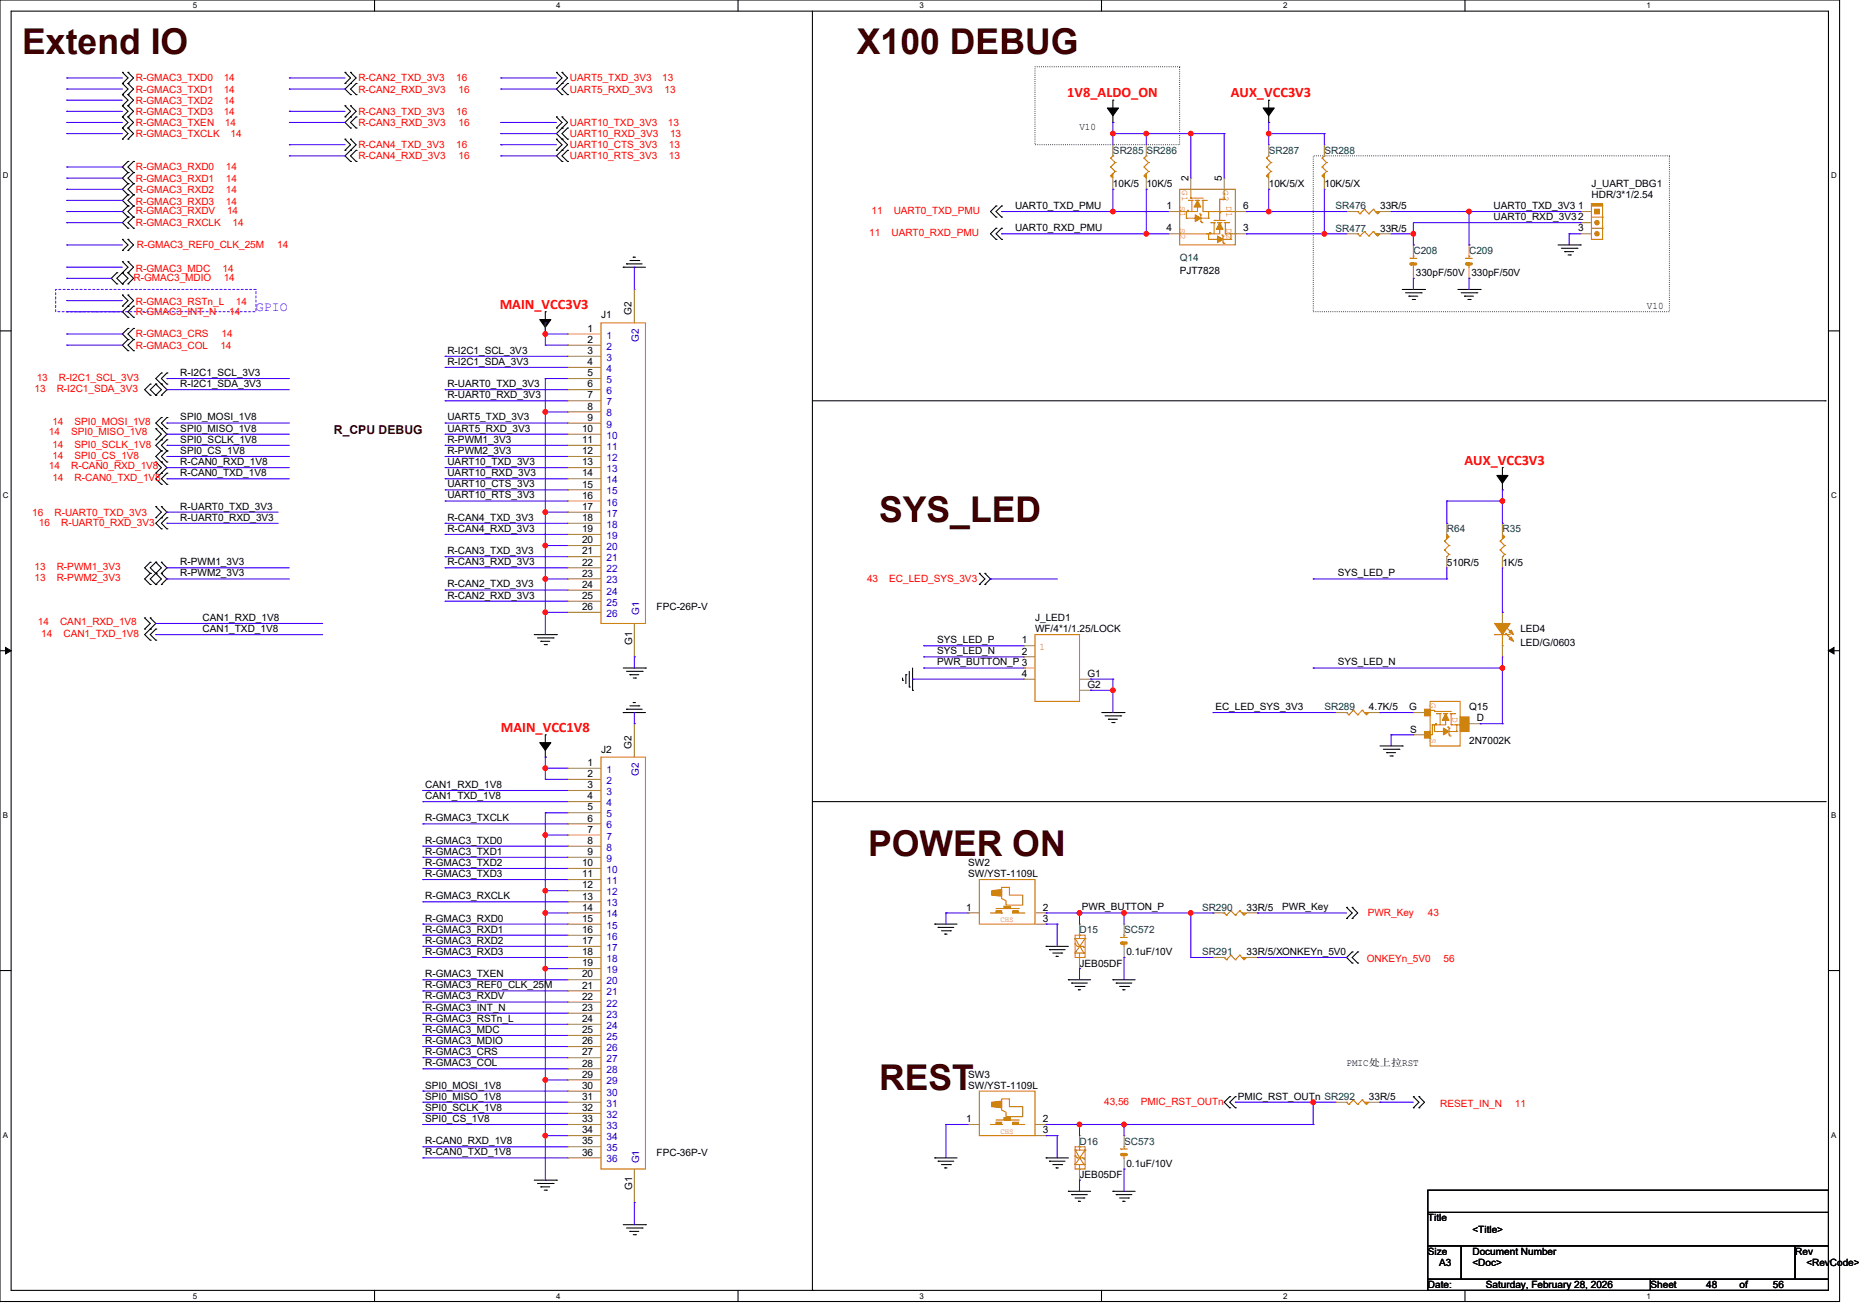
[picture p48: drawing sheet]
<svg xmlns="http://www.w3.org/2000/svg" width="297mm" height="210mm" viewBox="0 0 297 210" stroke-linecap="round" stroke-linejoin="round" font-family="sans-serif">
<defs><g id="words">
<g font-size="5.7" fill="#400000">
<text x="3.6" y="8.7">Extend IO</text>
<text x="136.9" y="8.7">X100 DEBUG</text>
<text x="140.5" y="83.4">SYS_LED</text>
<text x="138.7" y="136.7">POWER ON</text>
<text x="140.5" y="174.1">REST</text>
</g>
<g font-size="2.3" fill="#f00">
<text x="170.5" y="15.5">1V8_ALDO_ON</text>
<text x="196.7" y="15.5">AUX_VCC3V3</text>
<text x="79.8" y="49.3">MAIN_VCC3V3</text>
<text x="234" y="74.2">AUX_VCC3V3</text>
<text x="80" y="116.9">MAIN_VCC1V8</text>
</g>
<text font-size="2.1" fill="#8000ff" x="40.9" y="49.7">GPIO</text>
<text font-size="1.9" fill="#400000" x="53.3" y="69.4">R_CPU DEBUG</text>
<g font-size="1.6" fill="#f00">
<text x="21.7" y="13">R-GMAC3_TXD0</text>
<text x="21.7" y="14.8">R-GMAC3_TXD1</text>
<text x="21.7" y="16.6">R-GMAC3_TXD2</text>
<text x="35.7" y="13">14</text>
<text x="35.7" y="14.8">14</text>
<text x="35.7" y="16.6">14</text>
<text x="57.3" y="13">R-CAN2_TXD_3V3</text>
<text x="57.3" y="14.8">R-CAN2_RXD_3V3</text>
<text x="72.9" y="13">16</text>
<text x="73.3" y="14.8">16</text>
<text x="91" y="13">UART5_TXD_3V3</text>
<text x="91" y="14.8">UART5_RXD_3V3</text>
<text x="105.8" y="13">13</text>
<text x="106.2" y="14.8">13</text>
<text x="21.7" y="18.3">R-GMAC3_TXD3</text>
<text x="21.7" y="20.1">R-GMAC3_TXEN</text>
<text x="21.7" y="21.9">R-GMAC3_TXCLK</text>
<text x="35.7" y="18.3">14</text>
<text x="35.9" y="20.1">14</text>
<text x="36.8" y="21.9">14</text>
<text x="57.3" y="18.3">R-CAN3_TXD_3V3</text>
<text x="57.3" y="20.1">R-CAN3_RXD_3V3</text>
<text x="57.3" y="23.7">R-CAN4_TXD_3V3</text>
<text x="72.9" y="18.3">16</text>
<text x="72.9" y="23.7">16</text>
<text x="73.3" y="20.1">16</text>
<text x="91" y="20.1">UART10_TXD_3V3</text>
<text x="91" y="21.9">UART10_RXD_3V3</text>
<text x="91" y="23.7">UART10_CTS_3V3</text>
<text x="106.7" y="20.1">13</text>
<text x="106.9" y="23.7">13</text>
<text x="107" y="21.9">13</text>
<text x="21.7" y="27.2">R-GMAC3_RXD0</text>
<text x="21.7" y="29">R-GMAC3_RXD1</text>
<text x="36.1" y="27.2">14</text>
<text x="36.1" y="29">14</text>
<text x="57.3" y="25.4">R-CAN4_RXD_3V3</text>
<text x="73.3" y="25.4">16</text>
<text x="91" y="25.4">UART10_RTS_3V3</text>
<text x="106.9" y="25.4">13</text>
<text x="21.7" y="30.8">R-GMAC3_RXD2</text>
<text x="21.7" y="32.7">R-GMAC3_RXD3</text>
<text x="21.7" y="34.2">R-GMAC3_RXDV</text>
<text x="36.1" y="30.8">14</text>
<text x="36.1" y="32.7">14</text>
<text x="36.3" y="34.2">14</text>
<text x="139.2" y="34.2">11</text>
<text x="142.8" y="34.2">UART0_TXD_PMU</text>
<text x="21.7" y="36.1">R-GMAC3_RXCLK</text>
<text x="21.9" y="39.7">R-GMAC3_REF0_CLK_25M</text>
<text x="37.2" y="36.1">14</text>
<text x="44.3" y="39.7">14</text>
<text x="138.9" y="37.7">11</text>
<text x="142.4" y="37.7">UART0_RXD_PMU</text>
<text x="21.3" y="44.8">R-GMAC3_MDIO</text>
<text x="21.7" y="43.4">R-GMAC3_MDC</text>
<text x="35.6" y="43.4">14</text>
<text x="35.7" y="44.8">14</text>
<text x="21.7" y="48.7">R-GMAC3_RSTn_L</text>
<text x="21.7" y="50.3">R-GMAC3_INT_N</text>
<text x="21.7" y="53.9">R-GMAC3_CRS</text>
<text x="35.4" y="53.9">14</text>
<text x="36.6" y="50.3">14</text>
<text x="37.7" y="48.7">14</text>
<text x="21.7" y="55.7">R-GMAC3_COL</text>
<text x="35.2" y="55.7">14</text>
<text x="5.5" y="62.6">13</text>
<text x="5.9" y="60.8">13</text>
<text x="9.1" y="62.6">R-I2C1_SDA_3V3</text>
<text x="9.4" y="60.8">R-I2C1_SCL_3V3</text>
<text x="7.8" y="69.5">14</text>
<text x="8.4" y="67.9">14</text>
<text x="8.4" y="71.5">14</text>
<text x="11.4" y="69.5">SPI0_MISO_1V8</text>
<text x="11.9" y="67.9">SPI0_MOSI_1V8</text>
<text x="11.9" y="71.5">SPI0_SCLK_1V8</text>
<text x="7.8" y="74.9">14</text>
<text x="8.4" y="73.3">14</text>
<text x="8.4" y="76.8">14</text>
<text x="11.4" y="74.9">R-CAN0_RXD_1V8</text>
<text x="11.9" y="73.3">SPI0_CS_1V8</text>
<text x="11.9" y="76.8">R-CAN0_TXD_1V8</text>
<text x="5.2" y="82.3">16</text>
<text x="6.2" y="83.9">16</text>
<text x="8.7" y="82.3">R-UART0_TXD_3V3</text>
<text x="9.8" y="83.9">R-UART0_RXD_3V3</text>
<text x="5.5" y="91">13</text>
<text x="5.5" y="92.8">13</text>
<text x="9.1" y="91">R-PWM1_3V3</text>
<text x="9.1" y="92.8">R-PWM2_3V3</text>
<text x="138.5" y="93">43</text>
<text x="142.1" y="93">EC_LED_SYS_3V3</text>
<text x="6" y="99.8">14</text>
<text x="6.6" y="101.7">14</text>
<text x="9.6" y="99.8">CAN1_RXD_1V8</text>
<text x="10.1" y="101.7">CAN1_TXD_1V8</text>
<text x="218.5" y="146.3">PWR_Key</text>
<text x="228.1" y="146.3">43</text>
<text x="218.4" y="153.6">ONKEYn_5V0</text>
<text x="230.6" y="153.6">56</text>
<text x="176.4" y="176.4">43,56</text>
<text x="182.3" y="176.4">PMIC_RST_OUTn</text>
<text x="230.1" y="176.8">RESET_IN_N</text>
<text x="242" y="176.8">11</text>
</g>
<g font-size="1.6">
<text x="172.5" y="20.8">V10</text>
<text x="177.8" y="29.9">10K/5</text>
<text x="183.1" y="29.9">10K/5</text>
<text x="189.9" y="29" transform="rotate(-90 189.9 29)">2</text>
<text x="195.2" y="29" transform="rotate(-90 195.2 29)">5</text>
<text x="202.7" y="29.9">10K/5/X</text>
<text x="211.6" y="29.9">10K/5/X</text>
<text x="254.3" y="29.9">J_UART_DBG1</text>
<text x="162.2" y="33.4">UART0_TXD_PMU</text>
<text x="186.3" y="33.4">1</text>
<text x="198.6" y="33.4">6</text>
<text x="220.5" y="33.4">33R/5</text>
<text x="238.6" y="35.1">UART0_RXD_3V32</text>
<text x="238.6" y="33.4">UART0_TXD_3V3</text>
<text x="252.1" y="33.4">1</text>
<text x="254.3" y="31.7">HDR/3*1/2.54</text>
<text x="162.2" y="36.9">UART0_RXD_PMU</text>
<text x="186.3" y="37">4</text>
<text x="198.6" y="37">3</text>
<text x="220.5" y="37">33R/5</text>
<text x="252.1" y="37">3</text>
<text x="188.5" y="43.8">PJT7828</text>
<text x="226.2" y="44.1">330pF/50V 330pF/50V</text>
<text x="93.9" y="53">1</text>
<text x="96" y="50.9">J1</text>
<text x="100.9" y="50.3" transform="rotate(-90 100.9 50.3)">G2</text>
<text x="263.1" y="49.3">V10</text>
<text x="71.5" y="56.5">R-I2C1_SCL_3V3</text>
<text x="71.5" y="58.3">R-I2C1_SDA_3V3</text>
<text x="93.9" y="54.7">2</text>
<text x="93.9" y="56.5">3</text>
<text x="93.9" y="58.3">4</text>
<text x="28.8" y="60">R-I2C1_SCL_3V3</text>
<text x="28.8" y="61.8">R-I2C1_SDA_3V3</text>
<text x="71.5" y="61.8">R-UART0_TXD_3V3</text>
<text x="71.5" y="63.6">R-UART0_RXD_3V3</text>
<text x="93.9" y="60.1">5</text>
<text x="93.9" y="61.9">6</text>
<text x="93.9" y="63.6">7</text>
<text x="93.9" y="65.4">8</text>
<text x="28.8" y="67.2">SPI0_MOSI_1V8</text>
<text x="28.8" y="68.9">SPI0_MISO_1V8</text>
<text x="28.8" y="70.7">SPI0_SCLK_1V8</text>
<text x="71.5" y="67.2">UART5_TXD_3V3</text>
<text x="71.5" y="68.9">UART5_RXD_3V3</text>
<text x="71.5" y="70.7">R-PWM1_3V3</text>
<text x="93" y="69">10</text>
<text x="93" y="70.7">11</text>
<text x="93.9" y="67.2">9</text>
<text x="28.8" y="72.5">SPI0_CS_1V8</text>
<text x="28.8" y="74.3">R-CAN0_RXD_1V8</text>
<text x="28.8" y="76">R-CAN0_TXD_1V8</text>
<text x="71.5" y="74.3">UART10_TXD_3V3</text>
<text x="71.5" y="76">UART10_RXD_3V3</text>
<text x="71.5" y="77.8">UART10_CTS_3V3</text>
<text x="71.5" y="72.5">R-PWM2_3V3</text>
<text x="93" y="72.5">12</text>
<text x="93" y="74.3">13</text>
<text x="93" y="76.1">14</text>
<text x="93" y="77.9">15</text>
<text x="28.8" y="81.4">R-UART0_TXD_3V3</text>
<text x="28.8" y="83.2">R-UART0_RXD_3V3</text>
<text x="71.5" y="83.2">R-CAN4_TXD_3V3</text>
<text x="71.5" y="79.6">UART10_RTS_3V3</text>
<text x="93" y="79.6">16</text>
<text x="93" y="81.4">17</text>
<text x="93" y="83.2">18</text>
<text x="71.5" y="88.5">R-CAN3_TXD_3V3</text>
<text x="71.5" y="84.9">R-CAN4_RXD_3V3</text>
<text x="93" y="85">19</text>
<text x="93" y="86.8">20</text>
<text x="93" y="88.5">21</text>
<text x="28.8" y="90.3">R-PWM1_3V3</text>
<text x="28.8" y="92">R-PWM2_3V3</text>
<text x="71.5" y="93.8">R-CAN2_TXD_3V3</text>
<text x="71.5" y="95.6">R-CAN2_RXD_3V3</text>
<text x="71.5" y="90.3">R-CAN3_RXD_3V3</text>
<text x="93" y="90.3">22</text>
<text x="93" y="92.1">23</text>
<text x="93" y="93.9">24</text>
<text x="93" y="95.6">25</text>
<text x="213.7" y="92">SYS_LED_P</text>
<text x="231.2" y="90.3">510R/5</text>
<text x="240" y="90.3">1K/5</text>
<text x="32.4" y="99.2">CAN1_RXD_1V8</text>
<text x="32.4" y="100.9">CAN1_TXD_1V8</text>
<text x="93" y="97.4">26</text>
<text x="104.9" y="97.5">FPC-26P-V</text>
<text x="165.4" y="99.2">J_LED1</text>
<text x="165.4" y="101">WF/4*1/1.25/LOCK</text>
<text x="242.9" y="101">LED4</text>
<text x="101" y="102.9" transform="rotate(-90 101 102.9)">G1</text>
<text x="149.7" y="106.3">PWR_BUTTON_P 3</text>
<text x="149.7" y="104.5">SYS_LED_N</text>
<text x="149.7" y="102.7">SYS_LED_P</text>
<text x="163.2" y="102.8">1</text>
<text x="163.2" y="104.5">2</text>
<text x="213.7" y="106.3">SYS_LED_N</text>
<text x="242.9" y="103.1">LED/G/0603</text>
<text x="163.2" y="108.1">4</text>
<text x="173.7" y="108.1">G1</text>
<text x="173.7" y="109.9">G2</text>
<text x="194.2" y="113.4">EC_LED_SYS_3V3</text>
<text x="218.7" y="113.5">4.7K/5</text>
<text x="225.1" y="113.4">G</text>
<text x="234.7" y="113.5">Q15</text>
<text x="100.9" y="119.6" transform="rotate(-90 100.9 119.6)">G2</text>
<text x="225.3" y="117">S</text>
<text x="234.7" y="118.8">2N7002K</text>
<text x="236" y="115.2">D</text>
<text x="67.9" y="125.8">CAN1_RXD_1V8</text>
<text x="93.9" y="122.3">1</text>
<text x="93.9" y="124.1">2</text>
<text x="93.9" y="125.9">3</text>
<text x="96" y="120.2">J2</text>
<text x="67.9" y="131.2">R-GMAC3_TXCLK</text>
<text x="67.9" y="127.6">CAN1_TXD_1V8</text>
<text x="93.9" y="127.6">4</text>
<text x="93.9" y="129.4">5</text>
<text x="93.9" y="131.2">6</text>
<text x="67.9" y="134.7">R-GMAC3_TXD0</text>
<text x="67.9" y="136.5">R-GMAC3_TXD1</text>
<text x="93.9" y="133">7</text>
<text x="93.9" y="134.8">8</text>
<text x="93.9" y="136.5">9</text>
<text x="67.9" y="138.3">R-GMAC3_TXD2</text>
<text x="67.9" y="140">R-GMAC3_TXD3</text>
<text x="67.9" y="143.6">R-GMAC3_RXCLK</text>
<text x="93" y="138.3">10</text>
<text x="93" y="140.1">11</text>
<text x="93" y="141.9">12</text>
<text x="93" y="143.6">13</text>
<text x="154.7" y="140.1">SW/YST-1109L</text>
<text x="154.7" y="138.3">SW2</text>
<text x="67.9" y="147.2">R-GMAC3_RXD0</text>
<text x="67.9" y="148.9">R-GMAC3_RXD1</text>
<text x="93" y="145.4">14</text>
<text x="93" y="147.2">15</text>
<text x="93" y="149">16</text>
<text x="154.3" y="145.4">1</text>
<text x="166.6" y="145.4">2</text>
<text x="166.6" y="147.2">3</text>
<text x="172.8" y="145.4">PWR_BUTTON_P</text>
<text x="199.2" y="145.5">33R/5</text>
<text x="204.8" y="145.4">PWR_Key</text>
<text x="67.9" y="150.7">R-GMAC3_RXD2</text>
<text x="67.9" y="152.5">R-GMAC3_RXD3</text>
<text x="93" y="150.8">17</text>
<text x="93" y="152.5">18</text>
<text x="93" y="154.3">19</text>
<text x="172.5" y="154.3">JEB05DF</text>
<text x="180" y="152.6">0.1uF/10V</text>
<text x="199.2" y="152.6">33R/5/XONKEYn_5V0</text>
<text x="67.9" y="156.1">R-GMAC3_TXEN</text>
<text x="67.9" y="159.6">R-GMAC3_RXDV</text>
<text x="67.9" y="161.4">R-GMAC3_INT_N</text>
<text x="67.9" y="157.8">R-GMAC3_REF0_CLK_25M</text>
<text x="93" y="156.1">20</text>
<text x="93" y="157.9">21</text>
<text x="93" y="159.6">22</text>
<text x="93" y="161.4">23</text>
<text x="67.9" y="163.2">R-GMAC3_RSTn_L</text>
<text x="67.9" y="164.9">R-GMAC3_MDC</text>
<text x="67.9" y="166.7">R-GMAC3_MDIO</text>
<text x="93" y="163.2">24</text>
<text x="93" y="165">25</text>
<text x="93" y="166.8">26</text>
<text x="67.9" y="168.5">R-GMAC3_CRS</text>
<text x="67.9" y="170.3">R-GMAC3_COL</text>
<text x="67.9" y="173.8">SPI0_MOSI_1V8</text>
<text x="93" y="168.5">27</text>
<text x="93" y="170.3">28</text>
<text x="93" y="172.1">29</text>
<text x="93" y="173.9">30</text>
<text x="154.7" y="173.9">SW/YST-1109L</text>
<text x="154.7" y="172.1">SW3</text>
<text x="215.1" y="170.2">PMIC处上拉RST</text>
<text x="67.9" y="175.6">SPI0_MISO_1V8</text>
<text x="67.9" y="177.4">SPI0_SCLK_1V8</text>
<text x="67.9" y="179.2">SPI0_CS_1V8</text>
<text x="93" y="175.7">31</text>
<text x="93" y="177.4">32</text>
<text x="93" y="179.2">33</text>
<text x="154.3" y="179.2">1</text>
<text x="166.6" y="179.2">2</text>
<text x="197.7" y="175.6">PMIC_RST_OUTn SR292</text>
<text x="218.7" y="175.7">33R/5</text>
<text x="67.9" y="182.7">R-CAN0_RXD_1V8</text>
<text x="67.9" y="184.5">R-CAN0_TXD_1V8</text>
<text x="93" y="181">34</text>
<text x="93" y="182.8">35</text>
<text x="93" y="184.5">36</text>
<text x="104.9" y="184.6">FPC-36P-V</text>
<text x="166.6" y="181">3</text>
<text x="101" y="190.1" transform="rotate(-90 101 190.1)">G1</text>
<text x="172.5" y="188.1">JEB05DF</text>
<text x="180" y="186.4">0.1uF/10V</text>
<text x="228.1" y="195.1">Title</text>
<text x="235.2" y="196.8">&lt;Title&gt;</text>
<text x="228.1" y="200.4">Size</text>
<text x="229.9" y="202.2">A3</text>
<text x="235.2" y="200.4">Document Number</text>
<text x="235.2" y="202.2">&lt;Doc&gt;</text>
<text x="286.8" y="200.4">Rev</text>
<text x="288.6" y="202.2">&lt;RevCode&gt;</text>
<text x="228.1" y="205.7">Date:</text>
<text x="237.4" y="205.7">Saturday, February 28, 2026</text>
<text x="263.7" y="205.7">Sheet</text>
<text x="272.6" y="205.7">48</text>
<text x="277.9" y="205.7">of</text>
<text x="283.3" y="205.7">56</text>
</g>
<g font-size="1.6" fill="#004040">
<text x="177.8" y="24.6">SR285 SR286</text>
<text x="202.7" y="24.6">SR287</text>
<text x="211.6" y="24.6">SR288</text>
<text x="213.4" y="33.4">SR476</text>
<text x="188.5" y="41.6">Q14</text>
<text x="213.4" y="37">SR477</text>
<text x="225.8" y="40.6">C208</text>
<text x="234.7" y="40.6">C209</text>
<text x="231.2" y="85">R64</text>
<text x="240" y="85">R35</text>
<text x="211.6" y="113.5">SR289</text>
<text x="172.5" y="149">D15</text>
<text x="179.6" y="149">SC572</text>
<text x="192" y="145.5">SR290</text>
<text x="192" y="152.6">SR291</text>
<text x="172.5" y="182.8">D16</text>
<text x="179.6" y="182.8">SC573</text>
</g>
<g font-size="1.6" fill="#00c">
<text x="96.9" y="54.1">1</text>
<text x="96.9" y="55.8">2</text>
<text x="96.9" y="57.6">3</text>
<text x="96.9" y="59.4">4</text>
<text x="102.1" y="54.6" transform="rotate(-90 102.1 54.6)">G2</text>
<text x="96.9" y="61.2">5</text>
<text x="96.9" y="62.9">6</text>
<text x="96.9" y="64.7">7</text>
<text x="96.9" y="70.1">10</text>
<text x="96.9" y="71.8">11</text>
<text x="96.9" y="66.5">8</text>
<text x="96.9" y="68.3">9</text>
<text x="96.9" y="73.6">12</text>
<text x="96.9" y="75.4">13</text>
<text x="96.9" y="77.2">14</text>
<text x="96.9" y="79">15</text>
<text x="96.9" y="80.7">16</text>
<text x="96.9" y="82.5">17</text>
<text x="96.9" y="84.3">18</text>
<text x="96.9" y="86.1">19</text>
<text x="96.9" y="87.8">20</text>
<text x="96.9" y="89.6">21</text>
<text x="96.9" y="91.4">22</text>
<text x="96.9" y="93.2">23</text>
<text x="96.9" y="95">24</text>
<text x="96.9" y="96.7">25</text>
<text x="96.9" y="98.5">26</text>
<text x="102.1" y="98.1" transform="rotate(-90 102.1 98.1)">G1</text>
<text x="96.9" y="123.4">1</text>
<text x="96.9" y="125.2">2</text>
<text x="102.1" y="123.9" transform="rotate(-90 102.1 123.9)">G2</text>
<text x="96.9" y="127">3</text>
<text x="96.9" y="128.7">4</text>
<text x="96.9" y="130.5">5</text>
<text x="96.9" y="132.3">6</text>
<text x="96.9" y="134.1">7</text>
<text x="96.9" y="135.8">8</text>
<text x="96.9" y="137.6">9</text>
<text x="96.9" y="139.4">10</text>
<text x="96.9" y="141.2">11</text>
<text x="96.9" y="143">12</text>
<text x="96.9" y="144.7">13</text>
<text x="96.9" y="146.5">14</text>
<text x="96.9" y="148.3">15</text>
<text x="96.9" y="150.1">16</text>
<text x="96.9" y="151.8">17</text>
<text x="96.9" y="153.6">18</text>
<text x="96.9" y="155.4">19</text>
<text x="96.9" y="157.2">20</text>
<text x="96.9" y="159">21</text>
<text x="96.9" y="160.7">22</text>
<text x="96.9" y="162.5">23</text>
<text x="96.9" y="164.3">24</text>
<text x="96.9" y="166.1">25</text>
<text x="96.9" y="167.9">26</text>
<text x="96.9" y="169.6">27</text>
<text x="96.9" y="171.4">28</text>
<text x="96.9" y="173.2">29</text>
<text x="96.9" y="175">30</text>
<text x="96.9" y="176.7">31</text>
<text x="96.9" y="178.5">32</text>
<text x="96.9" y="180.3">33</text>
<text x="96.9" y="182.1">34</text>
<text x="96.9" y="183.9">35</text>
<text x="96.9" y="185.6">36</text>
<text x="102.1" y="185.8" transform="rotate(-90 102.1 185.8)">G1</text>
</g>
<text font-size="1.6" fill="#cc8006" x="166.1" y="103.9">1</text>
<g font-size="1.4" fill="#cc8006">
<text x="188.9" y="30.4" transform="rotate(90 188.9 30.4)">G1 S1</text>
<text x="195.4" y="30.4" transform="rotate(90 195.4 30.4)">G2</text>
<text x="196" y="32.9" transform="rotate(90 196 32.9)">D1</text>
<text x="188.5" y="36.5" transform="rotate(90 188.5 36.5)">S2</text>
<text x="196" y="36.5" transform="rotate(90 196 36.5)">D2</text>
<text x="228.5" y="112.2" transform="rotate(90 228.5 112.2)">G</text>
<text x="228.5" y="117.9" transform="rotate(90 228.5 117.9)">S</text>
<text x="232.1" y="114.5" transform="rotate(90 232.1 114.5)">D</text>
</g>
<g font-size="1.3">
<text x="30.8" y="1.3">5</text>
<text x="88.9" y="1.3">4</text>
<text x="146.9" y="1.3">3</text>
<text x="205" y="1.3">2</text>
<text x="263.1" y="1.3">1</text>
<text x=".4" y="28.5">D</text>
<text x="292.5" y="28.5">D</text>
<text x=".4" y="79.5">C</text>
<text x="292.5" y="79.5">C</text>
<text x=".4" y="130.6">B</text>
<text x="292.5" y="130.6">B</text>
<text x=".4" y="181.7">A</text>
<text x="292.5" y="181.7">A</text>
<text x="30.8" y="207.4">5</text>
<text x="88.9" y="207.4">4</text>
<text x="146.9" y="207.4">3</text>
<text x="205" y="207.4">2</text>
<text x="263.1" y="207.4">1</text>
</g>
<g font-size="1.2" fill="#cc8006">
<text x="159.8" y="147.3">CHS</text>
<text x="159.8" y="181.1">CHS</text>
</g>
</g></defs>
<path d="M0 0h293.9v207.8h-293.9zM1.8 1.8h290.3v204.3h-290.3z" fill="none" stroke="#000" stroke-width=".17"/>
<g fill="#fff">
<path d="M30.8 .2h.7v1.4h-.7z"/>
<path d="M30.8 206.2h.7v1.5h-.7z"/>
</g>
<path d="M59.8 0v1.8M59.8 206.1v1.7" fill="none" stroke="#000" stroke-width=".17"/>
<g fill="#fff">
<path d="M88.9 .2h.7v1.4h-.7z"/>
<path d="M88.9 206.2h.7v1.5h-.7z"/>
</g>
<path d="M117.9 0v1.8M117.9 206.1v1.7" fill="none" stroke="#000" stroke-width=".17"/>
<g fill="#fff">
<path d="M146.9 .2h.7v1.4h-.7z"/>
<path d="M146.9 206.2h.7v1.5h-.7z"/>
</g>
<path d="M176 0v1.8M176 206.1v1.7" fill="none" stroke="#000" stroke-width=".17"/>
<g fill="#fff">
<path d="M205 .2h.7v1.4h-.7z"/>
<path d="M205 206.2h.7v1.5h-.7z"/>
</g>
<path d="M234.1 0v1.8M234.1 206.1v1.7" fill="none" stroke="#000" stroke-width=".17"/>
<g fill="#fff">
<path d="M263.1 .2h.7v1.4h-.7z"/>
<path d="M263.1 206.2h.7v1.5h-.7z"/>
<path d="M.4 27.3h1v1.4h-1z"/>
<path d="M292.6 27.3h.9v1.4h-.9z"/>
<path d="M.4 78.4h1v1.4h-1z"/>
<path d="M292.6 78.4h.9v1.4h-.9z"/>
</g>
<path d="M0 52.8h1.8M292.1 52.8h1.8" fill="none" stroke="#000" stroke-width=".17"/>
<g fill="#fff">
<path d="M.4 129.4h.9v1.5h-.9z"/>
<path d="M292.6 129.4h.8v1.5h-.8z"/>
</g>
<path d="M0 103.9h1.8M292.1 103.9h1.8" fill="none" stroke="#000" stroke-width=".17"/>
<path d="M.9 103.4l.9 .5-.9 .5zM292.1 103.9l.9-.5v1z" fill="#000" stroke="#000" stroke-width=".16"/>
<g fill="#fff">
<path d="M.4 180.5h.9v1.4h-.9z"/>
<path d="M292.6 180.5h.8v1.4h-.8z"/>
</g>
<g fill="none" stroke="#000" stroke-width=".17">
<path d="M19.6 13.3h.1M19.6 11.6h.1M19.6 15.1h.1M19.6 16.9h.1M19.6 18.7h.1M19.6 11.6l.8 .8-.8 .9M19.6 13.3l.8 .9-.8 .9M19.6 15.1l.8 .9-.8 .9M19.6 16.9l.8 .9-.8 .9M19.6 18.7l.8 .9-.8 .8M20.4 13.3h.1M20.4 11.6h.1"/>
<path d="M20.4 15.1h.1M20.4 16.9h.1M20.4 18.7h.1M20.4 11.6l.9 .8-.9 .9M20.4 13.3l.9 .9-.9 .9M20.4 15.1l.9 .9-.9 .9M20.4 16.9l.9 .9-.9 .9M20.4 18.7l.9 .9-.9 .8M55.1 13.3h.1M55.1 11.6h.1M55.1 18.7h.1M55.1 16.9h.1"/>
<path d="M55.1 11.6l.9 .8-.9 .9M55.1 16.9l.9 .9-.9 .9M56 13.3h.1M56 11.6h.1M56 15.1h.1M56 18.7h.1M56 16.9h.1M56 11.6l.9 .8-1.8 1.8 .9 .9M56 16.9l.9 .9-1.8 1.8 .9 .8M56.9 15.1h.1M56.9 13.3h.1M56.9 18.7h.1"/>
<path d="M56.9 13.3l-.9 .9 .9 .9M56.9 18.7l-.9 .9 .9 .8M88.9 13.3h.1M88.9 11.6h.1M88.9 18.7h.1M88.9 11.6l.9 .8-.9 .9M88.9 18.7l.9 .9-.9 .8M89.8 13.3h.1M89.8 11.6h.1M89.8 15.1h.1M89.8 18.7h.1M89.8 11.6l.9 .8-1.8 1.8 .9 .9"/>
<path d="M89.8 18.7l.9 .9-1.8 1.7 1.8 1.8-1.8 1.8 .9 .9M90.7 15.1h.1M90.7 13.3h.1M90.7 13.3l-.9 .9 .9 .9M129.8 1.8v204.3M177.8 19.6h.1M177.8 16h.1M177.8 16v2M177.8 18.3v1.3M202.7 19.6h.1M202.7 16h.1M202.7 16v2"/>
<path d="M202.7 18.3v1.3M19.6 20.4h.1M19.6 22.2h.1M19.6 38.2h.1M19.6 20.4l.8 .9-.8 .9M19.6 38.2l.8 .9-.8 .9M20.4 20.4h.1M20.4 22.2h.1M20.4 25.8h.1M20.4 27.6h.1M20.4 29.3h.1M20.4 31.1h.1"/>
<path d="M20.4 32.9h.1M20.4 34.7h.1M20.4 36.4h.1M20.4 38.2h.1M20.4 20.4l.9 .9-.9 .9M20.4 25.8l-.8 .9 .8 .9M20.4 27.6l-.8 .8 .8 .9M20.4 29.3l-.8 .9 .8 .9M20.4 31.1l-.8 .9 .8 .9M20.4 32.9l-.8 .9 .8 .9M20.4 34.7l-.8 .9 .8 .8M20.4 38.2l.9 .9-.9 .9"/>
<path d="M21.3 27.6h.1M21.3 25.8h.1M21.3 29.3h.1M21.3 31.1h.1M21.3 32.9h.1M21.3 34.7h.1M21.3 36.4h.1M21.3 25.8l-.9 .9 .9 .9M21.3 27.6l-.9 .8 .9 .9M21.3 29.3l-.9 .9 .9 .9M21.3 31.1l-.9 .9 .9 .9M21.3 32.9l-.9 .9 .9 .9"/>
<path d="M21.3 34.7l-.9 .9 .9 .8M55.1 24h.1M55.1 22.2h.1M55.1 22.2l.9 .9-.9 .9M56 20.4h.1M56 24h.1M56 22.2h.1M56 25.8h.1M56 22.2l.9 .9-1.8 1.8 .9 .9M56.9 20.4h.1M56.9 25.8h.1M56.9 24h.1"/>
<path d="M56.9 24l-.9 .9 .9 .9M88.9 20.4h.1M88.9 24h.1M88.9 22.2h.1M88.9 22.2l.9 .9-.9 .9M89.8 20.4h.1M89.8 22.2h.1M89.8 24h.1M89.8 25.8h.1M90.7 22.2h.1M90.7 20.4h.1M90.7 25.8h.1"/>
<path d="M90.7 24h.1M90.7 20.4l-.9 .9 .9 .9M90.7 24l-.9 .9 .9 .9M159.1 32.9h.1M159.1 34.7h.1M159.1 36.4h.1M159.1 38.2h.1M159.1 32.9l-.9 .9 .9 .9M159.1 36.4l-.9 .9 .9 .9M160 32.9h.1M160 34.7h.1M160 36.4h.1"/>
<path d="M160 38.2h.1M160 32.9l-.9 .9 .9 .9M160 36.4l-.9 .9 .9 .9M248.9 39.1h3.6M249.4 39.6h2.5M251.9 39.6h.1M252.5 39.1h.1M18.7 45.3h.1M18.7 43.6h.1M18.7 43.6l-.9 .8 .9 .9M19.6 40h.1M19.6 43.6h.1"/>
<path d="M19.6 41.8h.1M19.6 45.3h.1M19.6 48.9h.1M19.6 47.1h.1M19.6 41.8l.8 .9-1.7 1.7 .9 .9M19.6 43.6l.8 .8-.8 .9M19.6 47.1l.8 .9-.8 .9M20.4 40h.1M20.4 43.6h.1M20.4 41.8h.1M20.4 45.3h.1M20.4 48.9h.1"/>
<path d="M20.4 47.1h.1M20.4 50.7h.1M20.4 52.5h.1M20.4 54.2h.1M20.4 56h.1M20.4 41.8l.9 .9-.9 .9M20.4 43.6l.9 .8-.9 .9M20.4 47.1l.9 .9-1.7 1.8 .8 .9M20.4 54.2l-.8 .9 .8 .9M20.4 52.5l-.8 .8 .8 .9M21.3 50.7h.1M21.3 48.9h.1"/>
<path d="M21.3 54.2h.1M21.3 52.5h.1M21.3 56h.1M21.3 48.9l-.9 .9 .9 .9M21.3 52.5l-.9 .8 .9 .9M21.3 54.2l-.9 .9 .9 .9M25.8 59.6h.1M25.8 59.6l-.9 .9 1.8 1.7-.9 .9M26.7 59.6h.1M26.7 59.6l-.9 .9 .9 .8M87.1 53.3h.1M87.1 49.8h.1"/>
<path d="M87.1 49.8v1.9M87.1 52.1v1.2M99.6 42.7h.1M99.6 42.7h3.5M100.1 42.1h.1M100.1 42.1h2.5M100.6 41.6h1.5M101.2 41.1h.1M101.2 41.1h.3M102.1 41.6h.1M224 46.2h3.6M224.6 46.8h2.5"/>
<path d="M225.1 47.3h.1M225.1 47.3h1.4M225.6 47.8h.4M226 47.8h.1M227.1 46.8h.1M227.6 46.2h.1M232.9 46.2h3.6M233.4 46.8h2.5M234 47.3h.1M234 47.3h1.4M234.5 47.8h.4M234.9 47.8h.1"/>
<path d="M235.9 46.8h.1M236.5 46.2h.1M250 40.2h.1M250 40.2h1.4M250.5 40.7h.4M250.9 40.7h.1M24 63.1h.1M24 61.3h.1M24 61.3l-.9 .9 .9 .9M24.9 63.1h.1M24.9 61.3h.1M24.9 68.5h.1"/>
<path d="M24.9 70.2h.1M24.9 73.8h.1M24.9 75.6h.1M24.9 61.3l-.9 .9 .9 .9M24.9 61.3l.9 .9-.9 .9M24.9 68.5l.9 .8-.9 .9M24.9 73.8l.9 .9-.9 .9M25.8 61.3h.1M25.8 63.1h.1M25.8 66.7h.1M25.8 68.5h.1M25.8 70.2h.1"/>
<path d="M25.8 72h.1M25.8 73.8h.1M25.8 75.6h.1M25.8 77.3h.1M25.8 66.7l-.9 .9 1.8 1.7-1.8 1.8 .9 .9M25.8 72l-.9 .9 1.8 1.8-1.8 1.8 .9 .8M26.7 61.3h.1M26.7 66.7h.1M26.7 68.5h.1M26.7 70.2h.1M26.7 72h.1M26.7 73.8h.1"/>
<path d="M26.7 75.6h.1M26.7 77.3h.1M26.7 75.6l-.9 .9 .9 .8M26.7 66.7l-.9 .9 .9 .9M26.7 70.2l-.9 .9 .9 .9M26.7 72l-.9 .9 .9 .9M129.8 64h161.8M240 78.2h.1M240 74.7h.1M240 74.7v1.9M240 77v1.2M291.6 64h.1"/>
<path d="M23.1 98.7h.1M23.1 98.7l.9 .9-.9 .9M24 91.6h.1M24 89.8h.1M24 93.3h.1M24 98.7h.1M24 89.8l-.9 .9 .9 .9M24 91.6l-.9 .9 .9 .8M24 98.7l.9 .9-1.8 1.7 .9 .9M24.9 82.7h.1M24.9 80.9h.1M24.9 91.6h.1"/>
<path d="M24.9 89.8h.1M24.9 93.3h.1M24.9 80.9l.9 .9-.9 .9M24.9 89.8l-.9 .9 1.8 1.8-.9 .8M24.9 89.8l.9 .9-1.8 1.8 .9 .8M25.8 80.9h.1M25.8 82.7h.1M25.8 84.5h.1M25.8 91.6h.1M25.8 89.8h.1M25.8 93.3h.1M25.8 80.9l.9 .9-1.8 1.8 .9 .9"/>
<path d="M25.8 89.8l.9 .9-.9 .9M25.8 91.6l.9 .9-.9 .8M26.7 82.7h.1M26.7 84.5h.1M26.7 82.7l-.9 .9 .9 .9M156.5 93.3h.1M156.5 91.6h.1M156.5 91.6l.9 .9-.9 .8M157.4 91.6h.1M157.4 93.3h.1M157.4 91.6l.8 .9-.8 .8M23.1 100.5h.1"/>
<path d="M24 100.5h.1M24 102.2h.1M24.9 100.5h.1M24.9 102.2h.1M24.9 100.5l-.9 .8 .9 .9M85.3 101.3h3.6M85.9 101.9h2.5M86.4 102.4h.1M86.4 102.4h1.4M86.9 102.9h.4M87.1 117.3h.1M87.1 117.3v2"/>
<path d="M87.1 119.7v1.2M87.3 102.9h.1M88.4 101.9h.1M88.9 101.3h.1M99.6 113.8h.1M99.6 113.8h3.5M99.6 106.7h3.5M100.1 113.3h.1M100.1 113.3h2.5M100.1 107.2h2.5M100.6 107.7h.1M100.6 112.7h1.5"/>
<path d="M100.6 107.7h1.5M101.2 112.2h.1M101.2 112.2h.3M101.2 108.3h.3M101.5 108.3h.1M102.1 112.7h.1M102.6 107.2h.1M103.1 106.7h.1M144.2 108.6h.1M144.2 108.3v.3M144.7 107.7h.1M144.7 107.7v1.5"/>
<path d="M145.3 109.7h.1M145.3 107.2v2.5M145.8 110.2h.1M145.8 106.7v3.5M176 113.8h3.6M176.6 114.3h2.4M177.1 114.9h.1M177.1 114.9h1.4M177.6 115.4h.4M178 115.4h.1M179 114.3h.1M179.6 113.8h.1"/>
<path d="M220.5 119.1h3.5M221 119.7h2.5M223.5 119.7h.1M224 119.1h.1M87.1 120.9h.1M129.8 128h161.8M221.5 120.2h.1M221.5 120.2h1.5M222.1 120.7h.3M222.4 120.7h.1M291.6 128h.1M0 155h1.8"/>
<path d="M149.4 147.6h.1M149.4 147.6h3.5M149.9 148.1h.1M149.9 148.1h2.5M150.4 148.6h1.4M151 149.2h.1M151 149.2h.3M151.8 148.6h.1M167.1 151.1h.1M167.1 151.1h3.6M167.7 151.7h.1M167.7 151.7h2.5"/>
<path d="M168.2 152.2h1.4M168.7 152.7h.1M168.7 152.7h.4M169.6 152.2h.1M170.7 156.5h.1M170.7 156.5h3.5M171.2 157h.1M171.2 157h2.5M171.8 157.5h1.4M172.3 158.1h.1M172.3 158.1h.3M173.2 157.5h.1"/>
<path d="M177.8 156.5h.1M177.8 156.5h3.6M178.3 157h.1M178.3 157h2.5M178.9 157.5h1.4M179.4 158.1h.1M179.4 158.1h.4M180.3 157.5h.1M215.1 144.9h.1M215.1 146.7h.1M215.1 144.9l.9 .9-.9 .9M216 144.9h.1"/>
<path d="M216 146.7h.1M216 152h.1M216 153.8h.1M216 144.9l.9 .9-.9 .9M216 152l-.9 .9 .9 .9M216.9 152h.1M216.9 153.8h.1M216.9 152l-.9 .9 .9 .9M292.1 155h1.8M196.5 175.1h.1M196.5 176.9h.1M196.5 175.1l-.9 .9 .9 .9"/>
<path d="M197.4 175.1h.1M197.4 176.9h.1M197.4 175.1l-.9 .9 .9 .9M225.8 175.1h.1M225.8 176.9h.1M225.8 175.1l.9 .9-.9 .9M226.7 175.1h.1M226.7 176.9h.1M226.7 175.1l.9 .9-.9 .9M85.3 188.5h3.6M85.9 189h2.5M86.4 189.5h.1"/>
<path d="M86.4 189.5h1.4M86.9 190.1h.4M87.3 190.1h.1M88.4 189h.1M88.9 188.5h.1M99.6 195.6h3.5M100.1 196.1h2.5M100.6 196.6h.1M100.6 196.6h1.5M101.2 197.2h.3M101.5 197.2h.1M102.6 196.1h.1"/>
<path d="M103.1 195.6h.1M149.4 184.9h.1M149.4 184.9h3.5M149.9 185.4h.1M149.9 185.4h2.5M150.4 186h1.4M151 186.5h.1M151 186.5h.3M151.8 186h.1M167.1 184.9h.1M167.1 184.9h3.6M167.7 185.4h.1"/>
<path d="M167.7 185.4h2.5M168.2 186h1.4M168.7 186.5h.1M168.7 186.5h.4M169.6 186h.1M170.7 190.2h.1M170.7 190.2h3.5M171.2 190.8h.1M171.2 190.8h2.5M171.8 191.3h1.4M172.3 191.8h.1M172.3 191.8h.3"/>
<path d="M173.2 191.3h.1M177.8 190.2h.1M177.8 190.2h3.6M178.3 190.8h.1M178.3 190.8h2.5M178.9 191.3h1.4M179.4 191.8h.1M179.4 191.8h.4M180.3 191.3h.1M228.1 190.1h64v3.5h-64zM228.1 193.6h64v5.4h-64zM228.1 199h5.3v5.3h-5.3z"/>
<path d="M233.4 199h53.4v5.3h-53.4zM286.8 199h5.3v5.3h-5.3zM129.8 206.1h.1M228.1 204.3h35.6v1.8h-35.6zM263.7 204.3h28.4v1.8h-28.4z"/>
</g>
<path d="M8.9 46.2h32v3.6h-32z" fill="none" stroke="#8000ff" stroke-width=".17" stroke-dasharray=".3 .3"/>
<path d="M165.4 10.7h23.1v12.4h-23.1zM209.8 24.9h56.9v24.9h-56.9z" fill="none" stroke="#000" stroke-width=".17" stroke-dasharray="0 .3"/>
<g fill="#000" stroke="#000" stroke-width=".17">
<path d="M176.9 17.3h1.8l-.9 1.2z" fill-rule="evenodd"/>
<path d="M201.8 17.3h1.8l-.9 1.2z" fill-rule="evenodd"/>
<path d="M86.2 51h1.8l-.9 1.3z" fill-rule="evenodd"/>
<path d="M239.1 75.9h1.8l-.9 1.3z" fill-rule="evenodd"/>
<path d="M86.2 118.6h1.8l-.9 1.2z" fill-rule="evenodd"/>
</g>
<g fill="none" stroke="#cc8006" stroke-width=".17">
<path d="M182.8 26.7h.1M182.8 25.3h.1M182.8 26.7l.7 .7M182.8 25.3l.7 .7M183.1 24.9h.1M183.1 24.9l-.3 .4M183.5 26h.1M183.5 27.4h.1M183.5 26l-.7 .7M183.5 27.4l-.7 .7M188.5 30.2h8.9v8.9h-8.9zM188.5 33.8h.1"/>
<path d="M188.5 33.6h.1M188.5 37.3h.1M188.5 33.6v.2M189.2 33.8h.1M189.5 34.9h.1M189.5 34.9h3.6M189.5 33.8v1.1M189.7 33.6h.1M189.7 33.8h.1M189.9 32h.1M189.9 32h.7M190.2 31.6h.1"/>
<path d="M190.2 31.6h2M190.2 30.2v1.4M190.4 32h.1M190.4 32v1.8M191 34.5h.1M191 32h.1M191 32h.7M191.3 32h.1M191.3 32v1.8h-2.8M191.7 34.1h.1M191.7 34.1l.1 .2M191.8 35.4h.1"/>
<path d="M191.8 34.3h.1M191.8 34.3v1.1M191.8 35.4l.2 .2M192 35.6h.1M192 32h.7M192.2 33.8h.1M192.2 32h.1M192.2 33.8h5.2M192.2 32v1.8M192.7 37.3h.1M192.7 32h.1M193.1 38.2h.1"/>
<path d="M193.1 34.9h.1M193.1 33.8h.1M193.1 33.8v1.1M193.1 37.3v.9M193.1 38.2h3.5M193.3 37.2h.1M193.3 37.3h.1M193.4 35.6h.1M193.4 35.6h.8M193.8 33.8h.1M194 35.6h.1M194 35.2h.1"/>
<path d="M194 35.6v1.7M194 35.2h1.8M194.5 35.6h.1M194.5 38h.1M194.5 35.6h.7M194.9 35.6h.1M194.9 34h.1M194.9 31.8h.1M194.9 31.8v3.4M194.9 35.6v1.7h-6.4M194.9 31.8h.7M195.2 37.5h.1"/>
<path d="M195.2 37.5l.2 .2M195.4 37.7h.1M195.4 38.8h.1M195.4 37.7v1.1M195.4 38.8l.2 .1M195.6 31.8h.1M195.6 38.9h.1M195.6 35.6h.7M195.6 30.2v1.6M195.8 37.3h.1M195.8 35.6h.1M195.8 37.3h1.6"/>
<path d="M195.8 35.6v1.7M196.3 35.6h.1M196.6 38.2h.1M196.6 37.3h.1M196.6 37.3v.9M196.8 33.8h.1M197.4 37.3h.1M197.4 33.8h.1M202.3 26.7h.1M202.3 25.3h.1M202.3 26.7l.8 .7M202.3 25.3l.8 .7"/>
<path d="M202.7 24.9h.1M202.7 24.9l-.4 .4M203.1 26h.1M203.1 27.4h.1M203.1 26l-.8 .7M203.1 27.4l-.8 .7M211.2 26.7h.1M211.2 25.3h.1M211.2 26.7l.7 .7M211.2 25.3l.7 .7M211.6 24.9h.1M211.6 24.9l-.4 .4"/>
<path d="M211.9 26h.1M211.9 27.4h.1M211.9 26l-.7 .7M211.9 27.4l-.7 .7M96 51.6h7.1v48h-7.1zM230.8 87.8h.1M230.8 86.4h.1M230.8 86.4l.7 .7M230.8 87.8l.7 .7M231.1 88.9h.1M231.5 87.1h.1M231.5 88.5h.1"/>
<path d="M231.5 87.1l-.7 .7M231.5 88.5l-.4 .4M231.5 85.7l-.7 .7M239.7 87.8h.1M239.7 86.4h.1M239.7 86.4l.7 .7M239.7 87.8l.7 .7M240 88.9h.1M240.4 87.1h.1M240.4 88.5h.1M240.4 87.1l-.7 .7M240.4 88.5l-.4 .4"/>
<path d="M240.4 85.7l-.7 .7M165.4 101.3h7.1v10.7h-7.1zM170.2 112h.1M215.1 113.8h.1M215.1 113.8l.4 .4M215.5 114.2h.1M216.2 113.4h.1M216.2 113.4l.7 .8M216.2 113.4l-.7 .8M216.9 114.2h.1M217.6 113.4h.1M217.6 113.4l-.7 .8"/>
<path d="M217.6 113.4l.7 .8M228.5 112h4.8v7.1h-4.8zM228.5 113.4h.7v.2M228.8 115.7h.1M228.8 115.7v1.6h-.3M229.2 116.8h.1M229.2 113.6h.1M229.2 115.7v1.1M229.2 116.8h3.5M229.2 113.6h2.6M229.4 115.6h.1M229.4 115.7h.1"/>
<path d="M229.5 114h.1M229.5 114h.8M230.1 114h.1M230.1 114v1.7M230.6 114h.1M230.6 116.5h.1M230.6 114h.7M231 114h.1M231 114v1.7h-2.2M231.3 116.1h.1M231.3 116.1l.2 .2M231.5 116.3h.1"/>
<path d="M231.5 117.3h.1M231.5 116.3v1M231.5 117.3l.2 .2M231.7 117.5h.1M231.7 114h.7M231.8 115.7h.1M231.8 114h.1M231.8 115.7h1.5M231.8 114v1.7M232.4 114h.1M232.7 116.8h.1M232.7 115.7h.1"/>
<path d="M232.7 115.7v1.1M233.3 115.7h.1M238.8 101.3h.1M238.8 101.3h2.5M240 103.1h.1M240 101.3v1.8M240.6 100.1h.1M240.6 101.2h.1M240.6 100.1l1 1.1M240.6 101.2l1 1M96 120.9h7.1v65.8h-7.1zM171.8 149.4h1.6v3.5h-1.6z"/>
<path d="M171.8 149.9h.1M171.8 152.2h.1M171.8 150.8h.1M171.8 149.9h1.6M171.8 149.9l1.4 2.3M171.8 152.2h1.4M171.8 150.8l.3 .3h.9M172.5 152.9h.1M172.5 149.4h.1M172.5 149.4v.5M172.5 152.2v.7M173 151.1h.1"/>
<path d="M173 151.1l.2 .2M173.2 152.2h.1M173.2 151.3h.1M173.4 149.9h.1M173.4 149.9l-1.6 2.3M195.6 152.9h.1M195.6 152.9l.3 .4M195.9 153.3h.1M196.6 152.5h.1M196.6 152.5l.8 .8M196.6 152.5l-.7 .8M197.4 153.3h.1"/>
<path d="M198.1 152.5h.1M198.1 152.5l-.7 .8M198.1 152.5l.7 .8M156.5 174.2h8.9v7.2h-8.9zM158.2 179.6h1.8M159.1 178.9h3.6M160 175.5h1.3v1.2h2.1v1.6h-2.7v-.7l-.7-.3zM160 179.6h.1M161.8 179.6h1.8M162.7 178.9h.1M163.6 179.6h.1M171.8 183.1h1.6v3.6h-1.6z"/>
<path d="M171.8 183.7h.1M171.8 186h.1M171.8 184.6h.1M171.8 183.7h1.6M171.8 183.7l1.4 2.3M171.8 186h1.4M171.8 184.6l.3 .3h.9M172.5 186.7h.1M172.5 183.1h.1M172.5 183.1v.6M172.5 186v.7M173 184.9h.1"/>
<path d="M173 184.9l.2 .2M173.2 186h.1M173.2 185.1h.1M173.4 183.7h.1M173.4 183.7l-1.6 2.3M179 183.5h.1M179 183.5h1.1M179.6 184.4h.1M179.6 183.1h.1M179.6 183.1v.4M179.6 184.4v.5"/>
</g>
<g fill="none" stroke="#a84" stroke-width=".17">
<path d="M183.1 30.2h.1M183.1 23.1h.1M183.1 23.1v1.8M183.1 28.4v1.8M186.7 33.8h.1M186.7 37.3h.1M186.7 33.8h1.8M186.7 37.3h1.8M190.2 28.4h.1M190.2 28.4v1.8M195.6 28.4h.1M195.6 28.4v1.8"/>
<path d="M197.4 33.8h1.7M197.4 37.3h1.7M199.1 33.8h.1M199.1 37.3h.1M202.7 30.2h.1M202.7 23.1h.1M202.7 23.1v1.8M202.7 28.4v1.8M211.6 30.2h.1M211.6 23.1h.1M211.6 23.1v1.8M211.6 28.4v1.8"/>
<path d="M90.7 53.3h.1M90.7 55.1h.1M90.7 56.9h.1M90.7 58.7h.1M90.7 53.3h5.3M90.7 55.1h5.3M90.7 56.9h5.3M90.7 58.7h5.3M101.3 46.2h.1M101.3 46.2v5.4M90.7 69.3h.1M90.7 71.1h.1"/>
<path d="M90.7 72.9h.1M90.7 74.7h.1M90.7 76.5h.1M90.7 78.2h.1M90.7 60.5h.1M90.7 62.2h.1M90.7 64h.1M90.7 65.8h.1M90.7 67.6h.1M90.7 69.3h5.3M90.7 71.1h5.3M90.7 72.9h5.3"/>
<path d="M90.7 74.7h5.3M90.7 76.5h5.3M90.7 78.2h5.3M90.7 60.5h5.3M90.7 62.2h5.3M90.7 64h5.3M90.7 65.8h5.3M90.7 67.6h5.3M90.7 80h.1M90.7 81.8h.1M90.7 83.6h.1M90.7 85.3h.1"/>
<path d="M90.7 87.1h.1M90.7 88.9h.1M90.7 90.7h.1M90.7 92.5h.1M90.7 94.2h.1M90.7 96h.1M90.7 97.8h.1M90.7 80h5.3M90.7 81.8h5.3M90.7 83.6h5.3M90.7 85.3h5.3M90.7 87.1h5.3"/>
<path d="M90.7 88.9h5.3M90.7 90.7h5.3M90.7 92.5h5.3M90.7 94.2h5.3M90.7 96h5.3M90.7 97.8h5.3M101.3 99.6v5.3M231.1 83.6h.1M231.1 90.7h.1M231.1 83.6v1.7M231.1 88.9v1.8M240 97.8h.1"/>
<path d="M240 83.6h.1M240 90.7h.1M240 83.6v1.7M240 88.9v1.8M240 97.8v1.8M101.3 115.6h.1M101.3 104.9h.1M101.3 115.6v5.3M163.6 103.1h.1M163.6 104.9h.1M163.6 106.7h.1M163.6 108.5h.1"/>
<path d="M163.6 103.1h1.8M163.6 104.9h1.8M163.6 106.7h1.8M163.6 108.5h1.8M172.5 108.5h1.7M172.5 110.2h1.7M174.2 108.5h.1M174.2 110.2h.1M213.4 113.8h.1M213.4 113.8h1.7M218.7 113.8h1.8M220.5 113.8h.1"/>
<path d="M225.8 113.8h.1M225.8 117.3h.1M225.8 113.8h1.8M225.8 117.3h1.8M234.7 115.6h1.8M236.5 115.6h.1M240 104.9h.1M240 103.1v1.8M90.7 122.7h.1M90.7 138.7h.1M90.7 124.5h.1M90.7 126.2h.1"/>
<path d="M90.7 128h.1M90.7 129.8h.1M90.7 131.6h.1M90.7 133.3h.1M90.7 135.1h.1M90.7 136.9h.1M90.7 122.7h5.3M90.7 138.7h5.3M90.7 124.5h5.3M90.7 126.2h5.3M90.7 128h5.3M90.7 129.8h5.3"/>
<path d="M90.7 131.6h5.3M90.7 133.3h5.3M90.7 135.1h5.3M90.7 136.9h5.3M90.7 140.5h.1M90.7 142.2h.1M90.7 144h.1M90.7 145.8h.1M90.7 147.6h.1M90.7 149.4h.1M90.7 151.1h.1M90.7 152.9h.1"/>
<path d="M90.7 154.7h.1M90.7 156.5h.1M90.7 158.2h.1M90.7 140.5h5.3M90.7 142.2h5.3M90.7 144h5.3M90.7 145.8h5.3M90.7 147.6h5.3M90.7 149.4h5.3M90.7 151.1h5.3M90.7 152.9h5.3M90.7 154.7h5.3"/>
<path d="M90.7 156.5h5.3M90.7 158.2h5.3M172.5 147.6h.1M172.5 154.7h.1M172.5 147.6v1.8M172.5 152.9v1.8M193.8 152.9h.1M193.8 152.9h1.8M199.1 152.9h1.8M200.9 152.9h.1M90.7 160h.1M90.7 161.8h.1"/>
<path d="M90.7 163.6h.1M90.7 165.4h.1M90.7 167.1h.1M90.7 168.9h.1M90.7 170.7h.1M90.7 172.5h.1M90.7 174.2h.1M90.7 176h.1M90.7 177.8h.1M90.7 179.6h.1M90.7 160h5.3M90.7 161.8h5.3"/>
<path d="M90.7 163.6h5.3M90.7 165.4h5.3M90.7 167.1h5.3M90.7 168.9h5.3M90.7 170.7h5.3M90.7 172.5h5.3M90.7 174.2h5.3M90.7 176h5.3M90.7 177.8h5.3M90.7 179.6h5.3M154.7 179.6h.1M154.7 179.6h1.8"/>
<path d="M165.4 179.6h1.7M167.1 179.6h.1M90.7 181.4h.1M90.7 183.1h.1M90.7 184.9h.1M90.7 181.4h5.3M90.7 183.1h5.3M90.7 184.9h5.3M101.3 192h.1M101.3 186.7v5.3M165.4 181.4h1.7M167.1 181.4h.1"/>
<path d="M172.5 181.4h.1M172.5 188.5h.1M172.5 181.4v1.7M172.5 186.7v1.8"/>
</g>
<g fill="#cc8006" stroke="#cc8006" stroke-width=".17">
<path d="M158.4 176l1.6-.2v1.1l-1.6-.2z" fill-rule="evenodd"/>
<path d="M160.4 178.5h1v.4h-1z" fill-rule="evenodd"/>
<path d="M159.1 179.2h.9v.4h-.9z" fill-rule="evenodd"/>
<path d="M161.8 179.2h.9v.4h-.9z" fill-rule="evenodd"/>
<path d="M231.1 85.3l.4 .4-.4 .4z" fill-rule="evenodd"/>
<path d="M198.4 152.9h.7l-.3 .4z" fill-rule="evenodd"/>
<path d="M194.9 35.6l.5 1h-1.1z" fill-rule="evenodd"/>
<path d="M194.5 37.7l.9 .5-.9 .6z" fill-rule="evenodd"/>
<path d="M191 34.3l.8 .6-.8 .5z" fill-rule="evenodd"/>
<path d="M191.3 32l.5 1.1h-1z" fill-rule="evenodd"/>
<path d="M211.2 28.1l.4-.4v.7z" fill-rule="evenodd"/>
<path d="M202.3 28.1l.4-.4v.7z" fill-rule="evenodd"/>
<path d="M238.8 99.6h2.5l-1.3 1.7z" fill-rule="evenodd"/>
<path d="M241.1 102.1l.3-.4 .4 .7z" fill-rule="evenodd"/>
<path d="M241.1 101l.3-.4 .4 .7z" fill-rule="evenodd"/>
<path d="M233.3 114.5h1.4v2.3h-1.4z" fill-rule="evenodd"/>
<path d="M227.6 113.3h.9v1h-.9z" fill-rule="evenodd"/>
<path d="M227.6 116.8h.9v1.1h-.9z" fill-rule="evenodd"/>
<path d="M231 114l.5 1h-1.1z" fill-rule="evenodd"/>
<path d="M230.6 116.3l.9 .5-.9 .5z" fill-rule="evenodd"/>
<path d="M240 85.3l.4 .4-.4 .4z" fill-rule="evenodd"/>
<path d="M182.8 28.1l.3-.4v.7z" fill-rule="evenodd"/>
<path d="M218 113.8h.7l-.4 .4z" fill-rule="evenodd"/>
</g>
<path d="M179.2 184.4h.7" fill="none" stroke="#cc8006" stroke-width=".53"/>
<circle cx="179.2" cy="184.4" r=".26" fill="#cc8006"/>
<path d="M177.8 30.2h.1M177.8 23.1h.1M177.8 23.1v1.8M177.8 28.4v1.8M179.6 186.7h.1M179.6 181.4h.1M179.6 181.4v1.7M179.6 184.9v1.8" fill="none" stroke="#a84" stroke-width=".17"/>
<g fill="none" stroke="#cc8006" stroke-width=".17">
<path d="M177.4 26.7h.1M177.4 25.3h.1M177.4 26.7l.8 .7M177.4 25.3l.8 .7M177.8 24.9h.1M177.8 24.9l-.4 .4M178.2 26h.1M178.2 27.4h.1M178.2 26l-.8 .7M178.2 27.4l-.8 .7M179 149.7h.1M179 149.7h1.1"/>
<path d="M179.6 150.6h.1M179.6 149.4h.1M179.6 149.4v.3M179.6 150.6v.5"/>
</g>
<path d="M177.4 28.1l.4-.4v.7z" fill-rule="evenodd" fill="#cc8006" stroke="#cc8006" stroke-width=".17"/>
<path d="M179.2 150.6h.7" fill="none" stroke="#cc8006" stroke-width=".53"/>
<circle cx="179.2" cy="150.6" r=".26" fill="#cc8006"/>
<g fill="none" stroke="#a84" stroke-width=".17">
<path d="M252.5 33.8h.1M252.5 35.6h.1M252.5 37.3h.1M252.5 33.8h1.8M252.5 35.6h1.8M252.5 37.3h1.8M154.7 145.8h.1M154.7 145.8h1.8M165.4 145.8h1.7M165.4 147.6h1.7M167.1 145.8h.1M167.1 147.6h.1"/>
<path d="M179.6 152.9h.1M179.6 147.6h.1M179.6 147.6v1.8M179.6 151.1v1.8M193.8 145.8h.1M193.8 145.8h1.8M199.1 145.8h1.8M200.9 145.8h.1M213.4 176h.1M213.4 176h1.7M218.7 176h1.8M220.5 176h.1"/>
</g>
<g fill="none" stroke="#cc8006" stroke-width=".17">
<path d="M254.3 32.9h1.7v5.3h-1.7zM254.3 34.7h1.7M254.3 36.4h1.7M256 34.7h.1M256 36.4h.1M234.2 41.3h.1M234.2 41.3h1M234.7 42.1h.1M234.7 40.9h.1M234.7 40.9v.4M234.7 42.1v.6M156.5 140.5h8.9v7.1h-8.9z"/>
<path d="M158.2 145.8h1.8M159.1 145.1h3.6M160 141.7h1.3v1.2h2.1v1.6h-2.7v-.7l-.7-.3zM160 145.8h.1M161.8 145.8h1.8M162.7 145.1h.1M163.6 145.8h.1M195.6 145.8h.1M195.6 145.8l.3 .4M195.9 146.2h.1M196.6 145.4h.1M196.6 145.4l.8 .8"/>
<path d="M196.6 145.4l-.7 .8M197.4 146.2h.1M198.1 145.4h.1M198.1 145.4l-.7 .8M198.1 145.4l.7 .8M215.1 176h.1M215.1 176l.4 .4M215.5 176.4h.1M216.2 175.7h.1M216.2 175.7l.7 .7M216.2 175.7l-.7 .7M216.9 176.4h.1"/>
<path d="M217.6 175.7h.1M217.6 175.7l-.7 .7M217.6 175.7l.7 .7"/>
</g>
<g fill="#cc8006" stroke="#cc8006" stroke-width=".17">
<path d="M218 176h.7l-.4 .4z" fill-rule="evenodd"/>
<path d="M254.3 32.5h1.7v.4h-1.7z" fill-rule="evenodd"/>
<path d="M254.8 33.4h.7v.7h-.7z" fill-rule="evenodd"/>
<path d="M158.4 142.2l1.6-.1v1l-1.6-.2z" fill-rule="evenodd"/>
<path d="M160.4 144.7h1v.4h-1z" fill-rule="evenodd"/>
<path d="M159.1 145.4h.9v.4h-.9z" fill-rule="evenodd"/>
<path d="M161.8 145.4h.9v.4h-.9z" fill-rule="evenodd"/>
<path d="M198.4 145.8h.7l-.3 .4z" fill-rule="evenodd"/>
<circle cx="255.1" cy="35.6" r=".35"/>
<circle cx="255.1" cy="37.3" r=".35"/>
</g>
<path d="M234.3 42.1h.8" fill="none" stroke="#cc8006" stroke-width=".53"/>
<circle cx="234.3" cy="42.1" r=".26" fill="#cc8006"/>
<path d="M215.1 37.3h.1M215.1 37.3h1.8M220.5 37.3h1.7M222.2 37.3h.1M234.7 39.1h.1M234.7 39.1v1.8M234.7 44.4h.1M234.7 42.7v1.7" fill="none" stroke="#a84" stroke-width=".17"/>
<g fill="none" stroke="#cc8006" stroke-width=".17">
<path d="M216.9 37.3h.1M216.9 37.3l.4 .4M217.3 37.7h.1M218 37h.1M218 37l.7 .7M218 37l-.7 .7M218.7 37.7h.1M219.4 37h.1M219.4 37l-.7 .7M219.4 37l.7 .7M225.3 41.3h.1M225.3 41.3h1"/>
<path d="M225.8 42.1h.1M225.8 40.9h.1M225.8 40.9v.4M225.8 42.1v.6"/>
</g>
<path d="M219.8 37.3h.7l-.4 .4z" fill-rule="evenodd" fill="#cc8006" stroke="#cc8006" stroke-width=".17"/>
<path d="M225.4 42.1h.8" fill="none" stroke="#cc8006" stroke-width=".53"/>
<circle cx="225.4" cy="42.1" r=".26" fill="#cc8006"/>
<path d="M215.1 33.8h.1M215.1 33.8h1.8M220.5 33.8h1.7M222.2 33.8h.1M225.8 39.1h.1M225.8 39.1v1.8M225.8 44.4h.1M225.8 42.7v1.7" fill="none" stroke="#a84" stroke-width=".17"/>
<path d="M216.9 33.8h.1M216.9 33.8l.4 .3M217.3 34.1h.1M218 33.4h.1M218 33.4l.7 .7M218 33.4l-.7 .7M218.7 34.1h.1M219.4 33.4h.1M219.4 33.4l-.7 .7M219.4 33.4l.7 .7" fill="none" stroke="#cc8006" stroke-width=".17"/>
<path d="M219.8 33.8h.7l-.4 .3z" fill-rule="evenodd" fill="#cc8006" stroke="#cc8006" stroke-width=".17"/>
<g fill="none" stroke="#4200ff" stroke-width=".17">
<path d="M10.7 12.4h.1M10.7 14.2h.1M10.7 16h.1M10.7 17.8h.1M10.7 19.6h.1M10.7 12.4h8.9M10.7 14.2h8.9M10.7 16h8.9M10.7 17.8h8.9M10.7 19.6h8.9M46.2 12.4h.1M46.2 14.2h.1"/>
<path d="M46.2 17.8h.1M46.2 19.6h.1M46.2 12.4h8.9M46.2 14.2h8.9M46.2 17.8h8.9M46.2 19.6h8.9M80 12.4h.1M80 14.2h.1M80 19.6h.1M80 12.4h8.9M80 14.2h8.9M80 19.6h8.9"/>
<path d="M177.8 19.6h.1M177.8 19.6v3.5M202.7 19.6h.1M202.7 19.6v3.5M10.7 21.3h.1M10.7 26.7h.1M10.7 28.4h.1M10.7 30.2h.1M10.7 32h.1M10.7 33.8h.1M10.7 35.6h.1M10.7 39.1h.1"/>
<path d="M10.7 21.3h8.9M10.7 26.7h8.9M10.7 28.4h8.9M10.7 30.2h8.9M10.7 32h8.9M10.7 33.8h8.9M10.7 35.6h8.9M10.7 39.1h8.9M46.2 23.1h.1M46.2 24.9h.1M46.2 23.1h8.9M46.2 24.9h8.9"/>
<path d="M80 21.3h.1M80 23.1h.1M80 24.9h.1M80 21.3h8.9M80 23.1h8.9M80 24.9h8.9M160 33.8h.1M160 37.3h.1M160 33.8h26.7M160 37.3h26.7M177.8 30.2h.1M177.8 21.3h.1"/>
<path d="M177.8 33.8h.1M177.8 21.3h17.8M177.8 30.2v3.6M183.1 21.3h.1M183.1 30.2h.1M183.1 37.3h.1M183.1 21.3v1.8M183.1 30.2v7.1M190.2 21.3h.1M190.2 21.3v7.1M195.6 21.3h.1M195.6 21.3v7.1"/>
<path d="M199.1 33.8h.1M199.1 37.3h.1M199.1 33.8h16M199.1 37.3h16M202.7 30.2h.1M202.7 21.3h.1M202.7 33.8h.1M202.7 21.3h8.9M202.7 30.2v3.6M211.6 21.3h.1M211.6 37.3h.1M211.6 21.3v1.8"/>
<path d="M211.6 30.2v7.1M222.2 33.8h30.3M222.2 37.3h3.6M225.8 37.3h.1M225.8 39.1h.1M234.7 33.8h.1M234.7 39.1h.1M234.7 33.8v5.3M250.7 37.3h.1M250.7 37.3h1.8M250.7 37.3v1.8M252.5 35.6h.1"/>
<path d="M252.5 33.8h.1M252.5 35.6h-26.7v3.5M10.7 42.7h.1M10.7 44.4h.1M10.7 48h.1M10.7 49.8h.1M10.7 53.3h.1M10.7 55.1h.1M10.7 42.7h8.9M10.7 44.4h7.1M10.7 48h8.9M10.7 49.8h8.9"/>
<path d="M10.7 53.3h8.9M10.7 55.1h8.9M71.1 56.9h.1M71.1 58.7h.1M71.1 56.9h19.6M71.1 58.7h19.6M87.1 53.3h.1M87.1 51.6h.1M87.1 55.1h.1M87.1 51.6v3.5M87.1 53.3h3.6M87.1 55.1h3.6"/>
<path d="M101.3 42.7h.1M101.3 42.7v3.5M225.8 44.4h.1M225.8 44.4v1.8M234.7 44.4h.1M234.7 44.4v1.8M26.7 60.5h.1M26.7 62.2h.1M26.7 67.6h.1M26.7 69.3h.1M26.7 71.1h.1M26.7 72.9h.1"/>
<path d="M26.7 74.7h.1M26.7 76.5h.1M26.7 60.5h19.5M26.7 62.2h19.5M26.7 67.6h19.5M26.7 69.3h19.5M26.7 71.1h19.5M26.7 72.9h19.5M26.7 74.7h19.5M26.7 76.5h19.5M71.1 62.2h.1M71.1 64h.1"/>
<path d="M71.1 67.6h.1M71.1 69.3h.1M71.1 74.7h.1M71.1 76.5h.1M71.1 78.2h.1M71.1 71.1h.1M71.1 72.9h.1M71.1 62.2h19.6M71.1 67.6h19.6M71.1 69.3h19.6M71.1 71.1h19.6M71.1 72.9h19.6"/>
<path d="M71.1 74.7h19.6M71.1 76.5h19.6M71.1 64h19.6M71.1 78.2h19.6M87.1 65.8h.1M87.1 60.5h.1M87.1 60.5v40.8M87.1 60.5h3.6M87.1 65.8h3.6M240 78.2v5.4M24.9 99.6h.1M24.9 99.6h26.7"/>
<path d="M26.7 81.8h.1M26.7 83.6h.1M26.7 90.7h.1M26.7 92.5h.1M26.7 92.5h19.5M26.7 81.8h17.7M26.7 83.6h17.7M26.7 90.7h19.5M71.1 94.2h.1M71.1 96h.1M71.1 88.9h.1M71.1 90.7h.1"/>
<path d="M71.1 83.6h.1M71.1 85.3h.1M71.1 80h.1M71.1 83.6h19.6M71.1 90.7h19.6M71.1 94.2h19.6M71.1 96h19.6M71.1 88.9h19.6M71.1 85.3h19.6M71.1 80h19.6M87.1 81.8h.1M87.1 87.1h.1"/>
<path d="M87.1 92.5h.1M87.1 97.8h.1M87.1 92.5h3.6M87.1 81.8h3.6M87.1 87.1h3.6M87.1 97.8h3.6M158.2 92.5h.1M158.2 92.5h10.7M209.8 92.5h.1M209.8 92.5h21.3M231.1 92.5h.1M231.1 80h.1"/>
<path d="M231.1 83.6h.1M231.1 80h8.9M231.1 80v3.6M231.1 90.7v1.8M240 97.8h.1M240 80h.1M240 83.6h.1M240 90.7v7.1M24.9 101.3h.1M24.9 101.3h26.7M101.3 115.6h.1M101.3 104.9h.1"/>
<path d="M101.3 104.9v1.8M101.3 113.8v1.8M145.8 108.5h.1M145.8 108.5h17.8M147.6 106.7h.1M147.6 104.9h.1M147.6 103.1h.1M147.6 106.7h16M147.6 104.9h16M147.6 103.1h16M174.2 110.2h.1M174.2 108.5h.1"/>
<path d="M174.2 108.5h3.6M174.2 110.2h3.6M177.8 110.2h.1M177.8 108.5h.1M177.8 108.5v5.3M193.8 113.8h.1M193.8 113.8h19.6M209.8 106.7h.1M209.8 106.7h30.2M220.5 113.8h.1M220.5 113.8h5.3M222.2 117.3h.1"/>
<path d="M222.2 117.3v1.8M222.2 117.3h3.6M236.5 115.6h.1M236.5 115.6h3.5M240 106.7h.1M240 115.6h.1M240 104.9v10.7M67.6 131.6h.1M67.6 135.1h.1M67.6 136.9h.1M67.6 138.7h.1M67.6 126.2h.1"/>
<path d="M67.6 128h.1M67.6 131.6h23.1M67.6 135.1h23.1M67.6 136.9h23.1M67.6 138.7h23.1M67.6 126.2h23.1M67.6 128h23.1M87.1 122.7h.1M87.1 124.5h.1M87.1 129.8h.1M87.1 133.3h.1M87.1 120.9h.1"/>
<path d="M87.1 122.7h3.6M87.1 120.9v3.6M87.1 129.8v58.7M87.1 124.5h3.6M87.1 129.8h3.6M87.1 133.3h3.6M67.6 140.5h.1M67.6 144h.1M67.6 147.6h.1M67.6 149.4h.1M67.6 151.1h.1M67.6 152.9h.1"/>
<path d="M67.6 156.5h.1M67.6 158.2h.1M67.6 140.5h23.1M67.6 144h23.1M67.6 147.6h23.1M67.6 149.4h23.1M67.6 151.1h23.1M67.6 152.9h23.1M67.6 156.5h23.1M67.6 158.2h23.1M87.1 142.2h.1M87.1 145.8h.1"/>
<path d="M87.1 154.7h.1M87.1 145.8h3.6M87.1 142.2h3.6M87.1 154.7h3.6M151.1 145.8h.1M151.1 145.8h3.6M151.1 145.8v1.8M167.1 145.8h.1M167.1 147.6h.1M167.1 145.8h26.7M167.1 147.6h1.8M168.9 147.6h.1"/>
<path d="M168.9 147.6v3.5M172.5 145.8h.1M172.5 154.7h.1M172.5 145.8v1.8M172.5 154.7v1.8M179.6 145.8h.1M179.6 152.9h.1M179.6 145.8v1.8M179.6 152.9v3.6M190.2 145.8h.1M190.2 152.9h.1M190.2 152.9h3.6"/>
<path d="M190.2 145.8v7.1M193.8 145.8h.1M200.9 145.8h.1M200.9 152.9h.1M200.9 145.8h14.2M200.9 152.9h14.2M67.6 160h.1M67.6 161.8h.1M67.6 163.6h.1M67.6 165.4h.1M67.6 167.1h.1M67.6 168.9h.1"/>
<path d="M67.6 170.7h.1M67.6 174.2h.1M67.6 176h.1M67.6 177.8h.1M67.6 179.6h.1M67.6 176h23.1M67.6 179.6h23.1M67.6 160h23.1M67.6 161.8h23.1M67.6 163.6h23.1M67.6 165.4h23.1M67.6 167.1h23.1"/>
<path d="M67.6 168.9h23.1M67.6 170.7h23.1M67.6 174.2h23.1M67.6 177.8h23.1M87.1 172.5h.1M87.1 172.5h3.6M151.1 179.6h.1M151.1 179.6h3.6M151.1 179.6v5.3M167.1 179.6h.1M167.1 179.6h42.7M172.5 179.6h.1"/>
<path d="M172.5 179.6v1.8M179.6 179.6h.1M179.6 179.6v1.8M197.4 176h.1M197.4 176h16M209.8 176h.1M209.8 179.6h.1M209.8 176v3.6M220.5 176h.1M220.5 176h5.3M67.6 183.1h.1M67.6 184.9h.1"/>
<path d="M67.6 183.1h23.1M67.6 184.9h23.1M87.1 181.4h.1M87.1 188.5h.1M87.1 181.4h3.6M101.3 192h.1M101.3 192v3.6M167.1 181.4h.1M167.1 181.4h1.8M168.9 181.4h.1M168.9 181.4v3.5M172.5 188.5h.1"/>
<path d="M172.5 188.5v1.7M179.6 186.7h.1M179.6 186.7v3.5"/>
</g>
<g fill="#f00" stroke="#f00" stroke-width=".17">
<circle cx="209.8" cy="176" r=".35"/>
<circle cx="172.5" cy="179.6" r=".35"/>
<circle cx="179.6" cy="179.6" r=".35"/>
<circle cx="87.1" cy="133.3" r=".35"/>
<circle cx="87.1" cy="145.8" r=".35"/>
<circle cx="87.1" cy="142.2" r=".35"/>
<circle cx="87.1" cy="172.5" r=".35"/>
<circle cx="87.1" cy="154.7" r=".35"/>
<circle cx="172.5" cy="145.8" r=".35"/>
<circle cx="179.6" cy="145.8" r=".35"/>
<circle cx="190.2" cy="145.8" r=".35"/>
<circle cx="87.1" cy="122.7" r=".35"/>
<circle cx="87.1" cy="181.4" r=".35"/>
<circle cx="240" cy="106.7" r=".35"/>
<circle cx="87.1" cy="87.1" r=".35"/>
<circle cx="87.1" cy="97.8" r=".35"/>
<circle cx="87.1" cy="92.5" r=".35"/>
<circle cx="87.1" cy="53.3" r=".35"/>
<circle cx="87.1" cy="81.8" r=".35"/>
<circle cx="87.1" cy="65.8" r=".35"/>
<circle cx="177.8" cy="21.3" r=".35"/>
<circle cx="183.1" cy="37.3" r=".35"/>
<circle cx="177.8" cy="33.8" r=".35"/>
<circle cx="190.2" cy="21.3" r=".35"/>
<circle cx="183.1" cy="21.3" r=".35"/>
<circle cx="202.7" cy="21.3" r=".35"/>
<circle cx="211.6" cy="37.3" r=".35"/>
<circle cx="240" cy="80" r=".35"/>
<circle cx="177.8" cy="110.2" r=".35"/>
<circle cx="202.7" cy="33.8" r=".35"/>
<circle cx="225.8" cy="37.3" r=".35"/>
<circle cx="234.7" cy="33.8" r=".35"/>
</g>
<use href="#words"/>
</svg>
